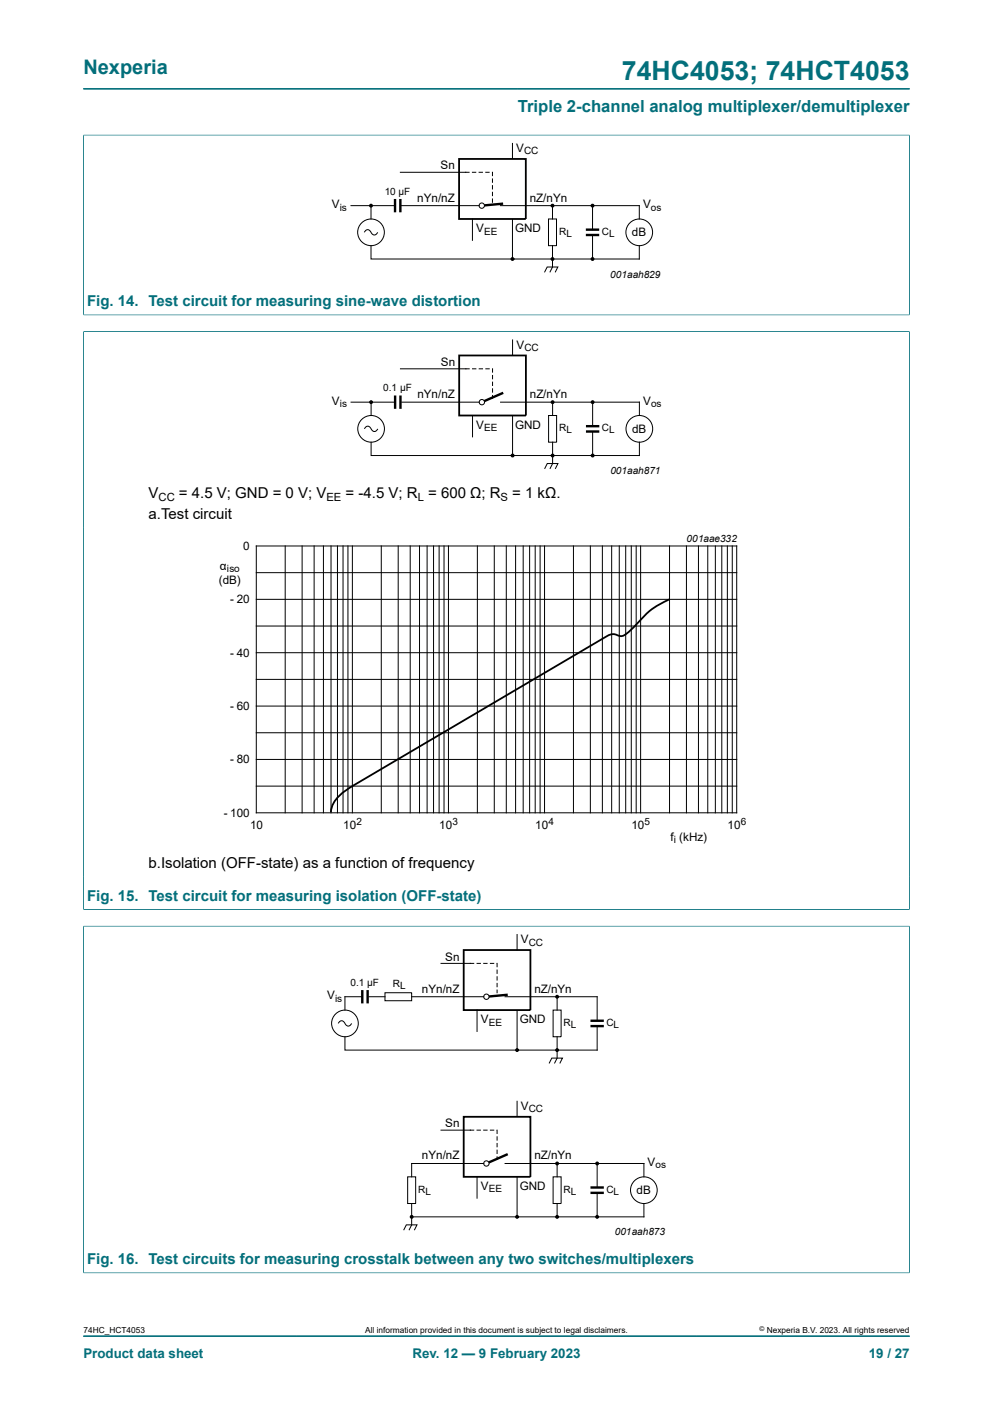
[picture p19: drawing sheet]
<svg xmlns="http://www.w3.org/2000/svg" width="210mm" height="297mm" viewBox="0 0 210 297" stroke-linecap="round" stroke-linejoin="round" font-family="sans-serif">
<defs><g id="words">
<text font-size="5.6" fill="#036f7b" x="131.5" y="16.8">74HC4053; 74HCT4053</text>
<text font-size="4.2" fill="#036f7b" x="17.6" y="15.6">Nexperia</text>
<text font-size="3.5" fill="#036f7b" x="109.5" y="23.7">Triple 2-channel analog multiplexer/demultiplexer</text>
<g font-size="3.2" fill="#036f7b">
<text x="18.4" y="64.8">Fig. 14. Test circuit for measuring sine-wave distortion</text>
<text x="18.4" y="190.5">Fig. 15. Test circuit for measuring isolation (OFF-state)</text>
<text x="18.4" y="267.4">Fig. 16. Test circuits for measuring crosstalk between any two switches/multiplexers</text>
</g>
<g font-size="3.2">
<text x="31.4" y="105.3">V</text>
<text x="37.8" y="105.3">= 4.5 V; GND = 0 V; V</text>
<text x="73.1" y="105.3">= -4.5 V; R = 600 Ω; R</text>
<text x="108.3" y="105.3">= 1 kΩ.</text>
<text x="31.4" y="109.7">a.Test circuit</text>
<text x="31.4" y="183.5">b.Isolation (OFF-state) as a function of frequency</text>
</g>
<g font-size="2.8" fill="#036f7b">
<text x="17.6" y="287.2">Product data sheet</text>
<text x="87.2" y="287.2">Rev. 12 — 9 February 2023</text>
<text x="183.7" y="287.2">19 / 27</text>
</g>
<g font-size="2.5">
<text x="93.2" y="35.8">Sn</text>
<text x="109.2" y="32.2">V</text>
<text x="70.2" y="44">V</text>
<text x="88.2" y="42.6">nYn/nZ</text>
<text x="112" y="42.6">nZ/nYn</text>
<text x="136" y="44">V</text>
<text x="100.7" y="49.1">V</text>
<text x="108.9" y="49.1">GND</text>
<text x="133.6" y="49.9">dB</text>
<text x="93.2" y="77.4">Sn</text>
<text x="109.2" y="73.7">V</text>
<text x="70.2" y="85.6">V</text>
<text x="88.3" y="84.2">nYn/nZ</text>
<text x="112" y="84.2">nZ/nYn</text>
<text x="136" y="85.6">V</text>
<text x="100.7" y="90.7">V</text>
<text x="108.9" y="90.7">GND</text>
<text x="133.7" y="91.5">dB</text>
<text x="51.4" y="116.4">0</text>
<text x="46.3" y="123.5">(dB)</text>
<text x="46.5" y="120.5">α</text>
<text x="48.7" y="127.6">- 20</text>
<text x="48.7" y="138.9">- 40</text>
<text x="48.7" y="150.2">- 60</text>
<text x="48.7" y="161.5">- 80</text>
<text x="47.4" y="172.8">- 100</text>
<text x="52.9" y="175.3">10</text>
<text x="72.6" y="175.3">10</text>
<text x="92.9" y="175.3">10</text>
<text x="113.2" y="175.3">10</text>
<text x="133.5" y="175.3">10</text>
<text x="141.8" y="177.8">f (kHz)</text>
<text x="153.8" y="175.3">10</text>
<text x="94.2" y="203.2">Sn</text>
<text x="110.2" y="199.5">V</text>
<text x="89.2" y="210">nYn/nZ</text>
<text x="113" y="210">nZ/nYn</text>
<text x="69.2" y="211.4">V</text>
<text x="101.7" y="216.5">V</text>
<text x="109.9" y="216.5">GND</text>
<text x="94.2" y="238.5">Sn</text>
<text x="110.2" y="234.8">V</text>
<text x="89.2" y="245.2">nYn/nZ</text>
<text x="113" y="245.2">nZ/nYn</text>
<text x="101.7" y="251.8">V</text>
<text x="109.9" y="251.8">GND</text>
<text x="137" y="246.7">V</text>
<text x="134.6" y="252.6">dB</text>
</g>
<g font-size="2.4">
<text x="33.5" y="105.9">CC</text>
<text x="69" y="105.9">EE</text>
<text x="88.3" y="105.9">L</text>
<text x="105.9" y="105.9">S</text>
</g>
<g font-size="2.1">
<text x="110.8" y="32.7">CC</text>
<text x="81.4" y="41.2">10 µF</text>
<text x="71.8" y="44.5">is</text>
<text x="137.6" y="44.5">os</text>
<text x="102.4" y="49.6">EE</text>
<text x="118.3" y="49.7">RL</text>
<text x="127.3" y="49.7">CL</text>
<text x="129" y="58.7">001aah829</text>
<text x="110.9" y="74.2">CC</text>
<text x="81" y="82.8">0.1 µF</text>
<text x="71.8" y="86.1">is</text>
<text x="137.7" y="86.1">os</text>
<text x="102.4" y="91.2">EE</text>
<text x="118.3" y="91.3">RL</text>
<text x="127.3" y="91.3">CL</text>
<text x="129.1" y="100.3">001aah871</text>
<text x="145.2" y="114.7">001aae332</text>
<text x="48" y="121">iso</text>
<text x="75.4" y="174.6">2</text>
<text x="95.7" y="174.6">3</text>
<text x="116" y="174.6">4</text>
<text x="136.3" y="174.6">5</text>
<text x="142.5" y="178.3">i</text>
<text x="156.6" y="174.6">6</text>
<text x="111.8" y="200">CC</text>
<text x="74.2" y="208.6">0.1 µF</text>
<text x="83.1" y="208.8">RL</text>
<text x="70.9" y="211.9">is</text>
<text x="103.4" y="217">EE</text>
<text x="119.2" y="217">RL</text>
<text x="128.3" y="217">CL</text>
<text x="111.8" y="235.3">CC</text>
<text x="138.6" y="247.1">os</text>
<text x="88.4" y="252.3">RL</text>
<text x="103.4" y="252.2">EE</text>
<text x="119.2" y="252.3">RL</text>
<text x="128.3" y="252.3">CL</text>
<text x="130" y="261.3">001aah873</text>
</g>
<g font-size="1.8">
<text x="17.6" y="282">74HC_HCT4053</text>
<text x="77.2" y="282">All information provided in this document is subject to legal disclaimers.</text>
<text x="162.2" y="282">Nexperia B.V. 2023. All rights reserved</text>
</g>
<text font-size="1.4" x="160.6" y="281.6">©</text>
</g></defs>
<path d="M17.6 18.8h174.8M17.6 28.6h174.8M17.6 28.5v38.2M192.4 28.5v38.2M17.6 66.6h174.8" fill="none" stroke="#036f7b" stroke-width=".21"/>
<g fill="none" stroke="#000" stroke-width=".21">
<path d="M84.7 36.4h14.5M99.9 36.4h.7M101.3 36.4h.7M102.7 36.4h.7M104.1 36.4v.8M104.1 37.9v.7M104.1 39.3v.7M74.2 43.5h9.3M104.1 40.7v.7M104.1 42.1v.7M115.1 57.6l.6-1.1h2.3l-.6 1.1M116 46.3h1.7v5.7h-1.7z"/>
<path d="M116.8 52v2.8h18.4M116.8 43.5v2.8M116.8 54.8v1.7l-.5 1.1M125.3 43.5v5.1M125.3 49.7v5.1"/>
<circle cx="135.2" cy="49.1" r="2.81"/>
</g>
<path d="M83.5 42.1v2.8M84.7 42.1v2.8M106.4 43.1l-4.5 .4M123.9 48.6h2.8M123.9 49.7h2.8" fill="none" stroke="#000" stroke-width=".51"/>
<g fill="#000">
<circle cx="116.8" cy="54.8" r=".28"/>
<circle cx="116.8" cy="43.5" r=".28"/>
<circle cx="125.3" cy="43.5" r=".28"/>
<circle cx="125.3" cy="54.8" r=".28"/>
</g>
<g fill="none" stroke="#000" stroke-width=".25">
<circle cx="116.8" cy="54.8" r=".28"/>
<circle cx="116.8" cy="43.5" r=".28"/>
<circle cx="125.3" cy="43.5" r=".28"/>
<circle cx="125.3" cy="54.8" r=".28"/>
</g>
<circle cx="101.9" cy="43.5" r=".56" fill="#fff"/>
<g fill="none" stroke="#000" stroke-width=".21">
<path d="M108.4 30.2v3.4M77 49.1a.74 .74 0 0 1 .8-.5 .74 .74 0 0 1 .7 .6 .71 .71 0 0 0 .7 .5 .71 .71 0 0 0 .7-.6M78.5 52v2.8h38.1M78.5 43.5v2.8M84.7 43.5h16.6M99.9 46.3v4.5M105.8 43.5h29.4v2.8M108.4 46.3v8.5M135.2 52v2.8"/>
<circle cx="78.5" cy="49.1" r="2.81"/>
<circle cx="101.9" cy="43.5" r=".56"/>
</g>
<g fill="#000">
<circle cx="78.5" cy="43.5" r=".28"/>
<circle cx="108.4" cy="54.8" r=".28"/>
</g>
<g fill="none" stroke="#000" stroke-width=".25">
<circle cx="78.5" cy="43.5" r=".28"/>
<circle cx="108.4" cy="54.8" r=".28"/>
</g>
<path d="M97.1 33.6h14.1v12.7h-14.1z" fill="none" stroke="#000" stroke-width=".38"/>
<path d="M17.6 28.6v37.9M17.7 28.6h174.6M192.4 28.6v37.9M17.6 70.1h174.8M17.6 70.1v41.4M17.7 66.6h174.6M192.4 70.1v41.4" fill="none" stroke="#036f7b" stroke-width=".21"/>
<path d="M106.4 83.1l-4.5 2" fill="none" stroke="#000" stroke-width=".51"/>
<circle cx="101.9" cy="85.1" r=".56" fill="#fff"/>
<g fill="none" stroke="#000" stroke-width=".21">
<path d="M84.7 78h14.5M99.9 78h.7M101.3 78h.7M102.8 78h.7M104.2 78v.7M104.2 79.4v.7M108.4 71.8v3.4M74.2 85.1h9.4M77.1 90.7a.74 .74 0 0 1 .7-.5 .74 .74 0 0 1 .7 .6 .71 .71 0 0 0 .7 .5 .71 .71 0 0 0 .7-.6M78.5 93.5v2.9h38.1M78.5 85.1v2.8M85 85.1h16.3"/>
<path d="M99.9 87.9v4.5M104.2 80.8v.7M104.2 82.2v.8M104.2 83.7v.5M105.9 85.1h29.3v2.8M108.4 87.9v8.5M115.2 99.2l.5-1.1h2.3l-.6 1.1M116 87.9h1.7v5.6h-1.7zM116.9 93.5v2.9h18.3v-2.9M116.9 85.1v2.8M116.9 96.4v1.7l-.6 1.1M125.3 85.1v5.1"/>
<path d="M125.3 91.3v5.1M54.2 115.5h101.6v56.4h-101.6zM60.3 115.5v56.4M63.9 115.5v56.4M66.4 115.5v56.4M68.4 115.5v56.4M70 115.5v56.4M71.4 115.5v56.4M72.5 115.5v56.4M73.6 115.5v56.4M74.5 115.5v56.4M80.6 115.5v56.4"/>
<path d="M84.2 115.5v56.4M86.8 115.5v56.4M88.7 115.5v56.4M90.3 115.5v56.4M91.7 115.5v56.4M92.9 115.5v56.4M93.9 115.5v56.4M94.8 115.5v56.4M101 115.5v56.4M104.5 115.5v56.4M107.1 115.5v56.4M109 115.5v56.4"/>
<path d="M110.6 115.5v56.4M112 115.5v56.4M113.2 115.5v56.4M114.2 115.5v56.4M115.2 115.5v56.4M121.3 115.5v56.4M124.8 115.5v56.4M127.4 115.5v56.4M129.4 115.5v56.4M131 115.5v56.4M132.3 115.5v56.4M133.5 115.5v56.4"/>
<path d="M134.5 115.5v56.4M135.5 115.5v56.4M141.6 115.5v56.4M145.2 115.5v56.4M147.7 115.5v56.4M149.7 115.5v56.4M151.3 115.5v56.4M152.6 115.5v56.4M153.8 115.5v56.4M154.9 115.5v56.4M54.2 121.1h101.6M54.2 132.4h101.6"/>
<path d="M54.2 126.8h101.6M54.2 138.1h101.6M54.2 143.7h101.6M54.2 155h101.6M54.2 149.4h101.6M54.2 166.3h101.6M54.2 160.7h101.6"/>
<circle cx="78.5" cy="90.7" r="2.81"/>
<circle cx="101.9" cy="85.1" r=".56"/>
<circle cx="135.2" cy="90.7" r="2.81"/>
</g>
<path d="M83.6 83.7v2.8M84.7 83.7v2.8M123.9 90.2h2.8M123.9 91.3h2.8M107.4 244.1l-4.5 2" fill="none" stroke="#000" stroke-width=".51"/>
<g fill="#000">
<circle cx="78.5" cy="85.1" r=".28"/>
<circle cx="108.4" cy="96.4" r=".28"/>
<circle cx="116.9" cy="96.4" r=".28"/>
<circle cx="116.9" cy="85.1" r=".28"/>
<circle cx="125.3" cy="96.4" r=".28"/>
<circle cx="125.3" cy="85.1" r=".28"/>
</g>
<g fill="none" stroke="#000" stroke-width=".25">
<circle cx="78.5" cy="85.1" r=".28"/>
<circle cx="108.4" cy="96.4" r=".28"/>
<circle cx="116.9" cy="96.4" r=".28"/>
<circle cx="116.9" cy="85.1" r=".28"/>
<circle cx="125.3" cy="96.4" r=".28"/>
<circle cx="125.3" cy="85.1" r=".28"/>
</g>
<path d="M97.1 75.2h14.1v12.7h-14.1zM141.5 126.8a17.1 17.1 0 0 0-7.1 5.5l-1.2 1.2a2.34 2.34 0 0 1-2.4 1 2.22 2.22 0 0 0-2.4 0l-53.9 31.8a9.1 9.1 0 0 0-4.4 4.6l-.1 .9" fill="none" stroke="#000" stroke-width=".38"/>
<path d="M17.6 70.2v122.3M17.7 70.1h174.6M192.4 70.2v122.3M17.6 195.9h174.8M17.6 192.4h174.8M17.6 195.8v73.5M192.4 195.8v73.5M17.6 269.3h174.8" fill="none" stroke="#036f7b" stroke-width=".21"/>
<path d="M41.5 112.7h127v66.3h-127z" fill="none" stroke="#fff" stroke-width=".21"/>
<circle cx="102.9" cy="246.1" r=".56" fill="#fff"/>
<g fill="none" stroke="#000" stroke-width=".21">
<path d="M93.3 239.1h6.9M100.9 239.1h.7M102.3 239.1h.7M103.7 239.1h.7M105.1 239.1v.7M87.1 246.1h15.2M105.1 240.5v.7M105.1 241.9v.7M105.1 243.3v.7M105.1 244.7v.6M106.8 246.1h29.4M117 248.9h1.7v5.7h-1.7z"/>
<path d="M117.8 254.6v2.8h18.4M117.8 246.1v2.8M126.3 246.1v5.1M126.3 252.3v5.1"/>
<circle cx="102.9" cy="246.1" r=".56"/>
<circle cx="136.2" cy="251.8" r="2.81"/>
</g>
<path d="M107.4 210.4l-4.5 .4M124.9 251.2h2.8M124.9 252.3h2.8" fill="none" stroke="#000" stroke-width=".51"/>
<g fill="#000">
<circle cx="117.8" cy="246.1" r=".28"/>
<circle cx="117.8" cy="257.4" r=".28"/>
<circle cx="126.3" cy="246.1" r=".28"/>
<circle cx="126.3" cy="257.4" r=".28"/>
</g>
<g fill="none" stroke="#000" stroke-width=".25">
<circle cx="117.8" cy="246.1" r=".28"/>
<circle cx="117.8" cy="257.4" r=".28"/>
<circle cx="126.3" cy="246.1" r=".28"/>
<circle cx="126.3" cy="257.4" r=".28"/>
</g>
<circle cx="102.9" cy="210.8" r=".56" fill="#fff"/>
<g fill="none" stroke="#000" stroke-width=".21">
<path d="M109.4 197.6v3.4M71.5 216.5a.74 .74 0 0 1 .8-.6 .74 .74 0 0 1 .7 .7 .71 .71 0 0 0 .7 .5 .71 .71 0 0 0 .7-.6M72.9 219.3v2.8h44.6M76.6 210.8h-3.7v2.9M78 210.8h3.4M81.4 210h5.7v1.7h-5.7zM87.1 210.8h15.2M93.3 203.8h6.9M100.9 213.7v4.5M100.9 203.8h.7M102.3 203.8h.7M103.7 203.8h.7"/>
<path d="M105.1 203.8v.7M105.1 205.2v.7M105.1 206.6v.7M105.1 208v.7M105.1 209.4v.6M106.8 210.8h19.5M109.4 213.7v8.4M117 213.7h1.7v5.6h-1.7zM117.8 210.8v2.9M126.3 217.1v5h-8.5v-2.8M126.3 210.8v5.1M109.4 232.9v3.3"/>
<path d="M116.1 225l.6-1.2h2.2l-.5 1.2M117.8 222.1v1.7l-.5 1.2M86.2 248.9h1.7v5.7h-1.7zM87.1 254.6v2.8h30.7M87.1 246.1v2.8M87.1 257.4v1.7l-.6 1.1M100.9 248.9v4.6M109.4 248.9v8.5M136.2 246.1v2.8M136.2 254.6v2.8M85.4 260.2l.5-1.1h2.3l-.6 1.1"/>
<circle cx="73" cy="216.5" r="2.81"/>
<circle cx="102.9" cy="210.8" r=".56"/>
</g>
<g fill="#000">
<circle cx="117.8" cy="210.8" r=".28"/>
<circle cx="109.4" cy="222.1" r=".28"/>
<circle cx="117.8" cy="222.1" r=".28"/>
<circle cx="87.1" cy="257.4" r=".28"/>
<circle cx="109.4" cy="257.4" r=".28"/>
</g>
<g fill="none" stroke="#000" stroke-width=".25">
<circle cx="117.8" cy="210.8" r=".28"/>
<circle cx="109.4" cy="222.1" r=".28"/>
<circle cx="117.8" cy="222.1" r=".28"/>
<circle cx="87.1" cy="257.4" r=".28"/>
<circle cx="109.4" cy="257.4" r=".28"/>
</g>
<path d="M98.1 201h14.1v12.7h-14.1zM98.1 236.2h14.1v12.7h-14.1z" fill="none" stroke="#000" stroke-width=".38"/>
<path d="M76.6 209.4v2.9M77.7 209.4v2.9M124.9 215.9h2.8M124.9 217.1h2.8" fill="none" stroke="#000" stroke-width=".51"/>
<path d="M17.6 196v73.2M17.7 195.9h174.6M192.4 196v73.2M17.7 269.3h174.6M17.6 282.6h174.8" fill="none" stroke="#036f7b" stroke-width=".21"/>
<use href="#words"/>
</svg>
